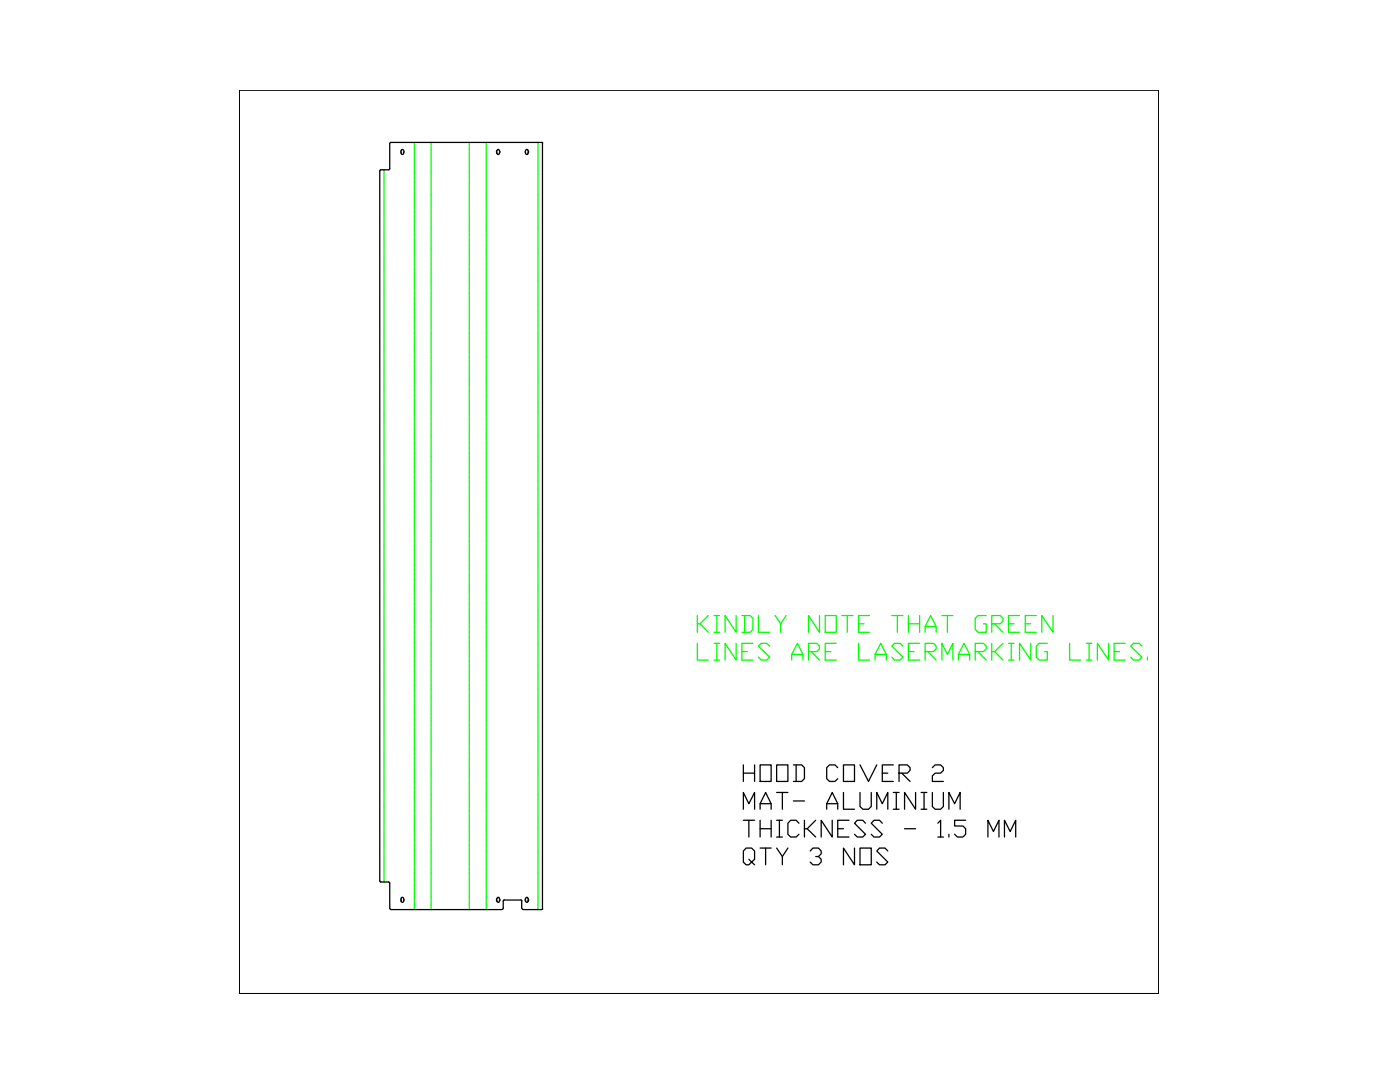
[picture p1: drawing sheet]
<svg xmlns="http://www.w3.org/2000/svg" width="279mm" height="216mm" viewBox="0 0 279 216" stroke-linecap="round" stroke-linejoin="round" font-family="sans-serif">
<!-- layer: 0 -->
<g fill="none" stroke="#0f0" stroke-width=".25">
<path d="M76.6 33.9v.4M76.6 34.4v.1M76.6 34.6v.6M76.6 35.4v.1M76.6 35.6v.6M76.6 36.3v.2M76.6 36.5v.7M76.6 37.3v.1M76.6 37.5v.6M76.6 38.2v.2M76.6 38.5v.6M76.6 39.2v.1"/>
<path d="M76.6 39.5v.6M82.7 28.4v.6M82.7 29.1v.1M82.7 29.3v.6M82.7 30v.2M82.7 30.3v.6M82.7 31v.1M82.7 31.3v.5M82.7 32v.1M82.7 32.2v.6M82.7 32.9v.2M82.7 33.2v.6"/>
<path d="M82.7 33.9v.2M82.7 34.1v.7M82.7 34.9v.1M82.7 35.1v.6M82.7 35.8v.2M82.7 36.1v.6M82.7 36.8v.1M82.7 37.1v.5M82.7 37.8v.1M82.7 38v.6M82.7 38.7v.2M82.7 39v.6"/>
<path d="M82.7 39.7v.1M82.7 39.9v.7M86 28.4v.6M86 29.1v.1M86 29.3v.6M86 30v.2M86 30.3v.6M86 31v.1M86 31.3v.5M86 32v.1M86 32.2v.6M86 32.9v.2"/>
<path d="M86 33.2v.6M86 33.9v.2M86 34.1v.7M86 34.9v.1M86 35.1v.6M86 35.8v.2M86 36.1v.6M86 36.8v.1M86 37.1v.5M86 37.8v.1M86 38v.6M86 38.7v.2"/>
<path d="M86 39v.6M86 39.7v.1M86 39.9v.7M93.7 28.4v.6M93.7 29.1v.1M93.7 29.3v.6M93.7 30v.2M93.7 30.3v.6M93.7 31v.1M93.7 31.3v.5M93.7 32v.1M93.7 32.2v.6"/>
<path d="M93.7 32.9v.2M93.7 33.2v.6M93.7 33.9v.2M93.7 34.1v.7M93.7 34.9v.1M93.7 35.1v.6M93.7 35.8v.2M93.7 36.1v.6M93.7 36.8v.1M93.7 37.1v.5M93.7 37.8v.1M93.7 38v.6"/>
<path d="M93.7 38.7v.2M93.7 39v.6M93.7 39.7v.1M93.7 39.9v.7M97 28.4v.6M97 29.1v.1M97 29.3v.6M97 30v.2M97 30.3v.6M97 31v.1M97 31.3v.5M97 32v.1"/>
<path d="M97 32.2v.6M97 32.9v.2M97 33.2v.6M97 33.9v.2M97 34.1v.7M97 34.9v.1M97 35.1v.6M97 35.8v.2M97 36.1v.6M97 36.8v.1M97 37.1v.5M97 37.8v.1"/>
<path d="M97 38v.6M97 38.7v.2M97 39v.6M97 39.7v.1M97 39.9v.7M107.4 28.4v.6M107.4 29.1v.1M107.4 29.3v.6M107.4 30v.2M107.4 30.3v.6M107.4 31v.1M107.4 31.3v.5"/>
<path d="M107.4 32v.1M107.4 32.2v.6M107.4 32.9v.2M107.4 33.2v.6M107.4 33.9v.2M107.4 34.1v.7M107.4 34.9v.1M107.4 35.1v.6M107.4 35.8v.2M107.4 36.1v.6M107.4 36.8v.1M107.4 37.1v.5"/>
<path d="M107.4 37.8v.1M107.4 38v.6M107.4 38.7v.2M107.4 39v.6M107.4 39.7v.1M107.4 39.9v.7M76.6 40.2v.1M76.6 40.4v.6M76.6 41.2v.1M76.6 41.4v.6M76.6 42.1v.1M76.6 42.3v.7"/>
<path d="M76.6 43.1v.1M76.6 43.3v.6M76.6 44v.2M76.6 44.3v.6M76.6 45v.1M76.6 45.3v.6M76.6 46v.1M76.6 46.2v.6M76.6 47v.1M76.6 47.2v.6M76.6 47.9v.1M76.6 48.1v.6"/>
<path d="M76.6 48.9v.1M76.6 49.1v.6M76.6 49.8v.2M76.6 50.1v.6M76.6 50.8v.1M76.6 51.1v.6M76.6 51.8v.1M76.6 52v.6M76.6 52.8h.1M76.6 53v.6M76.6 53.7v.1M76.6 53.9v.6"/>
<path d="M76.6 54.7v.1M76.6 54.9v.6M76.6 55.6v.2M76.6 55.9v.6M76.6 56.6v.1M76.6 56.9v.6M76.6 57.6v.1M76.6 57.8v.6M76.6 58.5v.1M76.6 58.8v.6M76.6 59.5v.1M76.6 59.7v.6"/>
<path d="M82.7 40.7v.1M82.7 40.9v.6M82.7 41.6v.2M82.7 41.9v.6M82.7 42.6v.1M82.7 42.9v.5M82.7 43.6v.1M82.7 43.8v.6M82.7 44.5v.1M82.7 44.8v.6M82.7 45.5v.1M82.7 45.7v.6"/>
<path d="M82.7 46.5v.1M82.7 46.7v.6M82.7 47.4v.2M82.7 47.7v.6M82.7 48.4v.1M82.7 48.7v.5M82.7 49.4v.1M82.7 49.6v.6M82.7 50.3v.1M82.7 50.6v.6M82.7 51.3v.1M82.7 51.5v.6"/>
<path d="M82.7 52.3v.1M82.7 52.5v.6M82.7 53.2v.2M82.7 53.5v.6M82.7 54.2v.1M82.7 54.4v.6M82.7 55.2v.1M82.7 55.4v.6M82.7 56.1v.1M82.7 56.4v.6M82.7 57.1v.1M82.7 57.3v.6"/>
<path d="M82.7 58.1v.1M82.7 58.3v.6M82.7 59v.2M82.7 59.3v.6M86 40.7v.1M86 40.9v.6M86 41.6v.2M86 41.9v.6M86 42.6v.1M86 42.9v.5M86 43.6v.1M86 43.8v.6"/>
<path d="M86 44.5v.1M86 44.8v.6M86 45.5v.1M86 45.7v.6M86 46.5v.1M86 46.7v.6M86 47.4v.2M86 47.7v.6M86 48.4v.1M86 48.7v.5M86 49.4v.1M86 49.6v.6"/>
<path d="M86 50.3v.1M86 50.6v.6M86 51.3v.1M86 51.5v.6M86 52.3v.1M86 52.5v.6M86 53.2v.2M86 53.5v.6M86 54.2v.1M86 54.4v.6M86 55.2v.1M86 55.4v.6"/>
<path d="M86 56.1v.1M86 56.4v.6M86 57.1v.1M86 57.3v.6M86 58.1v.1M86 58.3v.6M86 59v.2M86 59.3v.6M93.7 40.7v.1M93.7 40.9v.6M93.7 41.6v.2M93.7 41.9v.6"/>
<path d="M93.7 42.6v.1M93.7 42.9v.5M93.7 43.6v.1M93.7 43.8v.6M93.7 44.5v.1M93.7 44.8v.6M93.7 45.5v.1M93.7 45.7v.6M93.7 46.5v.1M93.7 46.7v.6M93.7 47.4v.2M93.7 47.7v.6"/>
<path d="M93.7 48.4v.1M93.7 48.7v.5M93.7 49.4v.1M93.7 49.6v.6M93.7 50.3v.1M93.7 50.6v.6M93.7 51.3v.1M93.7 51.5v.6M93.7 52.3v.1M93.7 52.5v.6M93.7 53.2v.2M93.7 53.5v.6"/>
<path d="M93.7 54.2v.1M93.7 54.4v.6M93.7 55.2v.1M93.7 55.4v.6M93.7 56.1v.1M93.7 56.4v.6M93.7 57.1v.1M93.7 57.3v.6M93.7 58.1v.1M93.7 58.3v.6M93.7 59v.2M93.7 59.3v.6"/>
<path d="M97 40.7v.1M97 40.9v.6M97 41.6v.2M97 41.9v.6M97 42.6v.1M97 42.9v.5M97 43.6v.1M97 43.8v.6M97 44.5v.1M97 44.8v.6M97 45.5v.1M97 45.7v.6"/>
<path d="M97 46.5v.1M97 46.7v.6M97 47.4v.2M97 47.7v.6M97 48.4v.1M97 48.7v.5M97 49.4v.1M97 49.6v.6M97 50.3v.1M97 50.6v.6M97 51.3v.1M97 51.5v.6"/>
<path d="M97 52.3v.1M97 52.5v.6M97 53.2v.2M97 53.5v.6M97 54.2v.1M97 54.4v.6M97 55.2v.1M97 55.4v.6M97 56.1v.1M97 56.4v.6M97 57.1v.1M97 57.3v.6"/>
<path d="M97 58.1v.1M97 58.3v.6M97 59v.2M97 59.3v.6M107.4 40.7v.1M107.4 40.9v.6M107.4 41.6v.2M107.4 41.9v.6M107.4 42.6v.1M107.4 42.9v.5M107.4 43.6v.1M107.4 43.8v.6"/>
<path d="M107.4 44.5v.1M107.4 44.8v.6M107.4 45.5v.1M107.4 45.7v.6M107.4 46.5v.1M107.4 46.7v.6M107.4 47.4v.2M107.4 47.7v.6M107.4 48.4v.1M107.4 48.7v.5M107.4 49.4v.1M107.4 49.6v.6"/>
<path d="M107.4 50.3v.1M107.4 50.6v.6M107.4 51.3v.1M107.4 51.5v.6M107.4 52.3v.1M107.4 52.5v.6M107.4 53.2v.2M107.4 53.5v.6M107.4 54.2v.1M107.4 54.4v.6M107.4 55.2v.1M107.4 55.4v.6"/>
<path d="M107.4 56.1v.1M107.4 56.4v.6M107.4 57.1v.1M107.4 57.3v.6M107.4 58.1v.1M107.4 58.3v.6M107.4 59v.2M107.4 59.3v.6M76.6 60.5v.1M76.6 60.7v.6M76.6 61.4v.2M76.6 61.7v.6"/>
<path d="M76.6 62.4v.1M76.6 62.6v.7M76.6 63.4v.1M76.6 63.6v.6M76.6 64.3v.1M76.6 64.6v.6M76.6 65.3v.1M76.6 65.5v.6M76.6 66.3v.1M76.6 66.5v.6M76.6 67.2v.2M76.6 67.5v.6"/>
<path d="M76.6 68.2v.1M76.6 68.4v.7M76.6 69.1v.2M76.6 69.4v.6M76.6 70.1v.1M76.6 70.4v.6M76.6 71.1v.1M76.6 71.3v.6M76.6 72.1v.1M76.6 72.3v.6M76.6 73v.1M76.6 73.3v.6"/>
<path d="M76.6 74v.1M76.6 74.2v.6M76.6 74.9v.2M76.6 75.2v.6M76.6 75.9v.1M76.6 76.2v.6M76.6 76.9v.1M76.6 77.1v.6M76.6 77.9v.1M76.6 78.1v.6M76.6 78.8v.1M76.6 79.1v.5"/>
<path d="M76.6 79.8v.1M82.7 60v.1M82.7 60.2v.6M82.7 60.9v.2M82.7 61.2v.6M82.7 61.9v.1M82.7 62.2v.6M82.7 62.9v.1M82.7 63.1v.6M82.7 63.9v.1M82.7 64.1v.6M82.7 64.8v.2"/>
<path d="M82.7 65v.7M82.7 65.8v.1M82.7 66v.6M82.7 66.7v.2M82.7 67v.6M82.7 67.7v.1M82.7 68v.6M82.7 68.7v.1M82.7 68.9v.6M82.7 69.7v.1M82.7 69.9v.6M82.7 70.6v.1"/>
<path d="M82.7 70.8v.7M82.7 71.6v.1M82.7 71.8v.6M82.7 72.5v.2M82.7 72.8v.6M82.7 73.5v.1M82.7 73.8v.6M82.7 74.5v.1M82.7 74.7v.6M82.7 75.5v.1M82.7 75.7v.6M82.7 76.4v.1"/>
<path d="M82.7 76.6v.6M82.7 77.4v.1M82.7 77.6v.6M82.7 78.3v.2M82.7 78.6v.6M82.7 79.3v.1M82.7 79.6v.6M86 60v.1M86 60.2v.6M86 60.9v.2M86 61.2v.6M86 61.9v.1"/>
<path d="M86 62.2v.6M86 62.9v.1M86 63.1v.6M86 63.9v.1M86 64.1v.6M86 64.8v.2M86 65v.7M86 65.8v.1M86 66v.6M86 66.7v.2M86 67v.6M86 67.7v.1"/>
<path d="M86 68v.6M86 68.7v.1M86 68.9v.6M86 69.7v.1M86 69.9v.6M86 70.6v.1M86 70.8v.7M86 71.6v.1M86 71.8v.6M86 72.5v.2M86 72.8v.6M86 73.5v.1"/>
<path d="M86 73.8v.6M86 74.5v.1M86 74.7v.6M86 75.5v.1M86 75.7v.6M86 76.4v.1M86 76.6v.6M86 77.4v.1M86 77.6v.6M86 78.3v.2M86 78.6v.6M86 79.3v.1"/>
<path d="M86 79.6v.6M93.7 60v.1M93.7 60.2v.6M93.7 60.9v.2M93.7 61.2v.6M93.7 61.9v.1M93.7 62.2v.6M93.7 62.9v.1M93.7 63.1v.6M93.7 63.9v.1M93.7 64.1v.6M93.7 64.8v.2"/>
<path d="M93.7 65v.7M93.7 65.8v.1M93.7 66v.6M93.7 66.7v.2M93.7 67v.6M93.7 67.7v.1M93.7 68v.6M93.7 68.7v.1M93.7 68.9v.6M93.7 69.7v.1M93.7 69.9v.6M93.7 70.6v.1"/>
<path d="M93.7 70.8v.7M93.7 71.6v.1M93.7 71.8v.6M93.7 72.5v.2M93.7 72.8v.6M93.7 73.5v.1M93.7 73.8v.6M93.7 74.5v.1M93.7 74.7v.6M93.7 75.5v.1M93.7 75.7v.6M93.7 76.4v.1"/>
<path d="M93.7 76.6v.6M93.7 77.4v.1M93.7 77.6v.6M93.7 78.3v.2M93.7 78.6v.6M93.7 79.3v.1M93.7 79.6v.6M97 60v.1M97 60.2v.6M97 60.9v.2M97 61.2v.6M97 61.9v.1"/>
<path d="M97 62.2v.6M97 62.9v.1M97 63.1v.6M97 63.9v.1M97 64.1v.6M97 64.8v.2M97 65v.7M97 65.8v.1M97 66v.6M97 66.7v.2M97 67v.6M97 67.7v.1"/>
<path d="M97 68v.6M97 68.7v.1M97 68.9v.6M97 69.7v.1M97 69.9v.6M97 70.6v.1M97 70.8v.7M97 71.6v.1M97 71.8v.6M97 72.5v.2M97 72.8v.6M97 73.5v.1"/>
<path d="M97 73.8v.6M97 74.5v.1M97 74.7v.6M97 75.5v.1M97 75.7v.6M97 76.4v.1M97 76.6v.6M97 77.4v.1M97 77.6v.6M97 78.3v.2M97 78.6v.6M97 79.3v.1"/>
<path d="M97 79.6v.6M107.4 60v.1M107.4 60.2v.6M107.4 60.9v.2M107.4 61.2v.6M107.4 61.9v.1M107.4 62.2v.6M107.4 62.9v.1M107.4 63.1v.6M107.4 63.9v.1M107.4 64.1v.6M107.4 64.8v.2"/>
<path d="M107.4 65v.7M107.4 65.8v.1M107.4 66v.6M107.4 66.7v.2M107.4 67v.6M107.4 67.7v.1M107.4 68v.6M107.4 68.7v.1M107.4 68.9v.6M107.4 69.7v.1M107.4 69.9v.6M107.4 70.6v.1"/>
<path d="M107.4 70.8v.7M107.4 71.6v.1M107.4 71.8v.6M107.4 72.5v.2M107.4 72.8v.6M107.4 73.5v.1M107.4 73.8v.6M107.4 74.5v.1M107.4 74.7v.6M107.4 75.5v.1M107.4 75.7v.6M107.4 76.4v.1"/>
<path d="M107.4 76.6v.6M107.4 77.4v.1M107.4 77.6v.6M107.4 78.3v.2M107.4 78.6v.6M107.4 79.3v.1M107.4 79.6v.6M76.6 80v.6M76.6 80.7v.2M76.6 81v.6M76.6 81.7v.1M76.6 82v.6"/>
<path d="M76.6 82.7v.1M76.6 82.9v.6M76.6 83.7h.1M76.6 83.9v.6M76.6 84.6v.1M76.6 84.9v.5M76.6 85.6v.1M76.6 85.8v.6M76.6 86.5v.2M76.6 86.8v.6M76.6 87.5v.1M76.6 87.8v.6"/>
<path d="M76.6 88.5v.1M76.6 88.7v.6M76.6 89.4v.1M76.6 89.7v.6M76.6 90.4v.1M76.6 90.6v.6M76.6 91.4v.1M76.6 91.6v.6M76.6 92.3v.2M76.6 92.6v.6M76.6 93.3v.1M76.6 93.5v.7"/>
<path d="M76.6 94.3v.1M76.6 94.5v.6M76.6 95.2v.1M76.6 95.5v.6M76.6 96.2v.1M76.6 96.4v.6M76.6 97.2v.1M76.6 97.4v.6M76.6 98.1v.2M76.6 98.4v.6M76.6 99.1v.1M76.6 99.3v.7"/>
<path d="M82.7 80.3v.1M82.7 80.5v.6M82.7 81.3h.1M82.7 81.5v.6M82.7 82.2v.1M82.7 82.4v.6M82.7 83.2v.1M82.7 83.4v.6M82.7 84.1v.2M82.7 84.4v.6M82.7 85.1v.1M82.7 85.4v.6"/>
<path d="M82.7 86.1v.1M82.7 86.3v.6M82.7 87v.1M82.7 87.3v.6M82.7 88v.1M82.7 88.2v.6M82.7 89v.1M82.7 89.2v.6M82.7 89.9v.2M82.7 90.2v.6M82.7 90.9v.1M82.7 91.1v.7"/>
<path d="M82.7 91.9v.1M82.7 92.1v.6M82.7 92.8v.1M82.7 93.1v.6M82.7 93.8v.1M82.7 94v.6M82.7 94.8v.1M82.7 95v.6M82.7 95.7v.2M82.7 95.9v.7M82.7 96.7v.1M82.7 96.9v.7"/>
<path d="M82.7 97.6v.2M82.7 97.9v.6M82.7 98.6v.1M82.7 98.9v.6M82.7 99.6v.1M82.7 99.8v.6M86 80.3v.1M86 80.5v.6M86 81.3h.1M86 81.5v.6M86 82.2v.1M86 82.4v.6"/>
<path d="M86 83.2v.1M86 83.4v.6M86 84.1v.2M86 84.4v.6M86 85.1v.1M86 85.4v.6M86 86.1v.1M86 86.3v.6M86 87v.1M86 87.3v.6M86 88v.1M86 88.2v.6"/>
<path d="M86 89v.1M86 89.2v.6M86 89.9v.2M86 90.2v.6M86 90.9v.1M86 91.1v.7M86 91.9v.1M86 92.1v.6M86 92.8v.1M86 93.1v.6M86 93.8v.1M86 94v.6"/>
<path d="M86 94.8v.1M86 95v.6M86 95.7v.2M86 95.9v.7M86 96.7v.1M86 96.9v.7M86 97.6v.2M86 97.9v.6M86 98.6v.1M86 98.9v.6M86 99.6v.1M86 99.8v.6"/>
<path d="M93.7 80.3v.1M93.7 80.5v.6M93.7 81.3h.1M93.7 81.5v.6M93.7 82.2v.1M93.7 82.4v.6M93.7 83.2v.1M93.7 83.4v.6M93.7 84.1v.2M93.7 84.4v.6M93.7 85.1v.1M93.7 85.4v.6"/>
<path d="M93.7 86.1v.1M93.7 86.3v.6M93.7 87v.1M93.7 87.3v.6M93.7 88v.1M93.7 88.2v.6M93.7 89v.1M93.7 89.2v.6M93.7 89.9v.2M93.7 90.2v.6M93.7 90.9v.1M93.7 91.1v.7"/>
<path d="M93.7 91.9v.1M93.7 92.1v.6M93.7 92.8v.1M93.7 93.1v.6M93.7 93.8v.1M93.7 94v.6M93.7 94.8v.1M93.7 95v.6M93.7 95.7v.2M93.7 95.9v.7M93.7 96.7v.1M93.7 96.9v.7"/>
<path d="M93.7 97.6v.2M93.7 97.9v.6M93.7 98.6v.1M93.7 98.9v.6M93.7 99.6v.1M93.7 99.8v.6M97 80.3v.1M97 80.5v.6M97 81.3h.1M97 81.5v.6M97 82.2v.1M97 82.4v.6"/>
<path d="M97 83.2v.1M97 83.4v.6M97 84.1v.2M97 84.4v.6M97 85.1v.1M97 85.4v.6M97 86.1v.1M97 86.3v.6M97 87v.1M97 87.3v.6M97 88v.1M97 88.2v.6"/>
<path d="M97 89v.1M97 89.2v.6M97 89.9v.2M97 90.2v.6M97 90.9v.1M97 91.1v.7M97 91.9v.1M97 92.1v.6M97 92.8v.1M97 93.1v.6M97 93.8v.1M97 94v.6"/>
<path d="M97 94.8v.1M97 95v.6M97 95.7v.2M97 95.9v.7M97 96.7v.1M97 96.9v.7M97 97.6v.2M97 97.9v.6M97 98.6v.1M97 98.9v.6M97 99.6v.1M97 99.8v.6"/>
<path d="M107.4 80.3v.1M107.4 80.5v.6M107.4 81.3h.1M107.4 81.5v.6M107.4 82.2v.1M107.4 82.4v.6M107.4 83.2v.1M107.4 83.4v.6M107.4 84.1v.2M107.4 84.4v.6M107.4 85.1v.1M107.4 85.4v.6"/>
<path d="M107.4 86.1v.1M107.4 86.3v.6M107.4 87v.1M107.4 87.3v.6M107.4 88v.1M107.4 88.2v.6M107.4 89v.1M107.4 89.2v.6M107.4 89.9v.2M107.4 90.2v.6M107.4 90.9v.1M107.4 91.1v.7"/>
<path d="M107.4 91.9v.1M107.4 92.1v.6M107.4 92.8v.1M107.4 93.1v.6M107.4 93.8v.1M107.4 94v.6M107.4 94.8v.1M107.4 95v.6M107.4 95.7v.2M107.4 95.9v.7M107.4 96.7v.1M107.4 96.9v.7"/>
<path d="M107.4 97.6v.2M107.4 97.9v.6M107.4 98.6v.1M107.4 98.9v.6M107.4 99.6v.1M107.4 99.8v.6M76.6 100v.2M76.6 100.3v.6M76.6 101v.1M76.6 101.3v.6M76.6 102v.1M76.6 102.2v.6"/>
<path d="M76.6 103v.1M76.6 103.2v.6M76.6 103.9v.2M76.6 104.2v.6M76.6 104.9v.1M76.6 105.1v.6M76.6 105.8v.2M76.6 106.1v.6M76.6 106.8v.1M76.6 107.1v.6M76.6 107.8v.1M76.6 108v.6"/>
<path d="M76.6 108.8v.1M76.6 109v.6M76.6 109.7v.1M76.6 110v.6M76.6 110.7v.1M76.6 110.9v.6M76.6 111.6v.2M76.6 111.9v.6M76.6 112.6v.1M76.6 112.9v.6M76.6 113.6v.1M76.6 113.8v.6"/>
<path d="M76.6 114.6v.1M76.6 114.8v.6M76.6 115.5v.1M76.6 115.8v.5M76.6 116.5v.1M76.6 116.7v.6M76.6 117.4v.2M76.6 117.7v.6M76.6 118.4v.1M76.6 118.7v.6M76.6 119.4v.1M76.6 119.6v.6"/>
<path d="M82.7 100.6v.1M82.7 100.8v.6M82.7 101.5v.2M82.7 101.7v.7M82.7 102.5v.1M82.7 102.7v.6M82.7 103.4v.2M82.7 103.7v.6M82.7 104.4v.1M82.7 104.7v.6M82.7 105.4v.1M82.7 105.6v.6"/>
<path d="M82.7 106.4v.1M82.7 106.6v.6M82.7 107.3v.1M82.7 107.5v.7M82.7 108.3v.1M82.7 108.5v.6M82.7 109.2v.2M82.7 109.5v.6M82.7 110.2v.1M82.7 110.5v.6M82.7 111.2v.1M82.7 111.4v.6"/>
<path d="M82.7 112.2h.1M82.7 112.4v.6M82.7 113.1v.1M82.7 113.3v.6M82.7 114.1v.1M82.7 114.3v.6M82.7 115v.2M82.7 115.3v.6M82.7 116v.1M82.7 116.3v.6M82.7 117v.1M82.7 117.2v.6"/>
<path d="M82.7 117.9v.1M82.7 118.2v.6M82.7 118.9v.1M82.7 119.1v.6M82.7 119.9v.1M86 100.6v.1M86 100.8v.6M86 101.5v.2M86 101.7v.7M86 102.5v.1M86 102.7v.6M86 103.4v.2"/>
<path d="M86 103.7v.6M86 104.4v.1M86 104.7v.6M86 105.4v.1M86 105.6v.6M86 106.4v.1M86 106.6v.6M86 107.3v.1M86 107.5v.7M86 108.3v.1M86 108.5v.6M86 109.2v.2"/>
<path d="M86 109.5v.6M86 110.2v.1M86 110.5v.6M86 111.2v.1M86 111.4v.6M86 112.2h.1M86 112.4v.6M86 113.1v.1M86 113.3v.6M86 114.1v.1M86 114.3v.6M86 115v.2"/>
<path d="M86 115.3v.6M86 116v.1M86 116.3v.6M86 117v.1M86 117.2v.6M86 117.9v.1M86 118.2v.6M86 118.9v.1M86 119.1v.6M86 119.9v.1M93.7 100.6v.1M93.7 100.8v.6"/>
<path d="M93.7 101.5v.2M93.7 101.7v.7M93.7 102.5v.1M93.7 102.7v.6M93.7 103.4v.2M93.7 103.7v.6M93.7 104.4v.1M93.7 104.7v.6M93.7 105.4v.1M93.7 105.6v.6M93.7 106.4v.1M93.7 106.6v.6"/>
<path d="M93.7 107.3v.1M93.7 107.5v.7M93.7 108.3v.1M93.7 108.5v.6M93.7 109.2v.2M93.7 109.5v.6M93.7 110.2v.1M93.7 110.5v.6M93.7 111.2v.1M93.7 111.4v.6M93.7 112.2h.1M93.7 112.4v.6"/>
<path d="M93.7 113.1v.1M93.7 113.3v.6M93.7 114.1v.1M93.7 114.3v.6M93.7 115v.2M93.7 115.3v.6M93.7 116v.1M93.7 116.3v.6M93.7 117v.1M93.7 117.2v.6M93.7 117.9v.1M93.7 118.2v.6"/>
<path d="M93.7 118.9v.1M93.7 119.1v.6M93.7 119.9v.1M97 100.6v.1M97 100.8v.6M97 101.5v.2M97 101.7v.7M97 102.5v.1M97 102.7v.6M97 103.4v.2M97 103.7v.6M97 104.4v.1"/>
<path d="M97 104.7v.6M97 105.4v.1M97 105.6v.6M97 106.4v.1M97 106.6v.6M97 107.3v.1M97 107.5v.7M97 108.3v.1M97 108.5v.6M97 109.2v.2M97 109.5v.6M97 110.2v.1"/>
<path d="M97 110.5v.6M97 111.2v.1M97 111.4v.6M97 112.2h.1M97 112.4v.6M97 113.1v.1M97 113.3v.6M97 114.1v.1M97 114.3v.6M97 115v.2M97 115.3v.6M97 116v.1"/>
<path d="M97 116.3v.6M97 117v.1M97 117.2v.6M97 117.9v.1M97 118.2v.6M97 118.9v.1M97 119.1v.6M97 119.9v.1M107.4 100.6v.1M107.4 100.8v.6M107.4 101.5v.2M107.4 101.7v.7"/>
<path d="M107.4 102.5v.1M107.4 102.7v.6M107.4 103.4v.2M107.4 103.7v.6M107.4 104.4v.1M107.4 104.7v.6M107.4 105.4v.1M107.4 105.6v.6M107.4 106.4v.1M107.4 106.6v.6M107.4 107.3v.1M107.4 107.5v.7"/>
<path d="M107.4 108.3v.1M107.4 108.5v.6M107.4 109.2v.2M107.4 109.5v.6M107.4 110.2v.1M107.4 110.5v.6M107.4 111.2v.1M107.4 111.4v.6M107.4 112.2h.1M107.4 112.4v.6M107.4 113.1v.1M107.4 113.3v.6"/>
<path d="M107.4 114.1v.1M107.4 114.3v.6M107.4 115v.2M107.4 115.3v.6M107.4 116v.1M107.4 116.3v.6M107.4 117v.1M107.4 117.2v.6M107.4 117.9v.1M107.4 118.2v.6M107.4 118.9v.1M107.4 119.1v.6"/>
<path d="M107.4 119.9v.1M76.6 120.4v.1M76.6 120.6v.6M76.6 121.3v.1M76.6 121.6v.5M76.6 122.3v.1M76.6 122.5v.6M76.6 123.2v.2M76.6 123.5v.6M76.6 124.2v.1M76.6 124.4v.7M76.6 125.2v.1"/>
<path d="M76.6 125.4v.6M76.6 126.1v.2M76.6 126.4v.6M76.6 127.1v.1M76.6 127.4v.5M76.6 128.1v.1M76.6 128.3v.6M76.6 129v.2M76.6 129.3v.6M76.6 130v.1M76.6 130.2v.7M76.6 131v.1"/>
<path d="M76.6 131.2v.6M76.6 131.9v.2M76.6 132.2v.6M76.6 132.9v.1M76.6 133.2v.5M76.6 133.9v.1M76.6 134.1v.6M76.6 134.8v.2M76.6 135.1v.6M76.6 135.8v.1M76.6 136v.7M76.6 136.8v.1"/>
<path d="M76.6 137v.6M76.6 137.7v.2M76.6 138v.6M76.6 138.7v.1M76.6 139v.5M76.6 139.7v.1M76.6 139.9v.6M82.7 120.1v.6M82.7 120.8v.2M82.7 121.1v.6M82.7 121.8v.1M82.7 122v.7"/>
<path d="M82.7 122.8v.1M82.7 123v.6M82.7 123.7v.1M82.7 124v.6M82.7 124.7v.1M82.7 124.9v.6M82.7 125.7v.1M82.7 125.9v.6M82.7 126.6v.2M82.7 126.9v.6M82.7 127.6v.1M82.7 127.8v.7"/>
<path d="M82.7 128.5v.2M82.7 128.8v.6M82.7 129.5v.1M82.7 129.8v.6M82.7 130.5v.1M82.7 130.7v.6M82.7 131.5v.1M82.7 131.7v.6M82.7 132.4v.2M82.7 132.6v.7M82.7 133.4v.1M82.7 133.6v.6"/>
<path d="M82.7 134.3v.2M82.7 134.6v.6M82.7 135.3v.1M82.7 135.6v.6M82.7 136.3v.1M82.7 136.5v.6M82.7 137.3v.1M82.7 137.5v.6M82.7 138.2v.1M82.7 138.4v.7M82.7 139.2v.1M82.7 139.4v.6"/>
<path d="M86 120.1v.6M86 120.8v.2M86 121.1v.6M86 121.8v.1M86 122v.7M86 122.8v.1M86 123v.6M86 123.7v.1M86 124v.6M86 124.7v.1M86 124.9v.6M86 125.7v.1"/>
<path d="M86 125.9v.6M86 126.6v.2M86 126.9v.6M86 127.6v.1M86 127.8v.7M86 128.5v.2M86 128.8v.6M86 129.5v.1M86 129.8v.6M86 130.5v.1M86 130.7v.6M86 131.5v.1"/>
<path d="M86 131.7v.6M86 132.4v.2M86 132.6v.7M86 133.4v.1M86 133.6v.6M86 134.3v.2M86 134.6v.6M86 135.3v.1M86 135.6v.6M86 136.3v.1M86 136.5v.6M86 137.3v.1"/>
<path d="M86 137.5v.6M86 138.2v.1M86 138.4v.7M86 139.2v.1M86 139.4v.6M93.7 120.1v.6M93.7 120.8v.2M93.7 121.1v.6M93.7 121.8v.1M93.7 122v.7M93.7 122.8v.1M93.7 123v.6"/>
<path d="M93.7 123.7v.1M93.7 124v.6M93.7 124.7v.1M93.7 124.9v.6M93.7 125.7v.1M93.7 125.9v.6M93.7 126.6v.2M93.7 126.9v.6M93.7 127.6v.1M93.7 127.8v.7M93.7 128.5v.2M93.7 128.8v.6"/>
<path d="M93.7 129.5v.1M93.7 129.8v.6M93.7 130.5v.1M93.7 130.7v.6M93.7 131.5v.1M93.7 131.7v.6M93.7 132.4v.2M93.7 132.6v.7M93.7 133.4v.1M93.7 133.6v.6M93.7 134.3v.2M93.7 134.6v.6"/>
<path d="M93.7 135.3v.1M93.7 135.6v.6M93.7 136.3v.1M93.7 136.5v.6M93.7 137.3v.1M93.7 137.5v.6M93.7 138.2v.1M93.7 138.4v.7M93.7 139.2v.1M93.7 139.4v.6M97 120.1v.6M97 120.8v.2"/>
<path d="M97 121.1v.6M97 121.8v.1M97 122v.7M97 122.8v.1M97 123v.6M97 123.7v.1M97 124v.6M97 124.7v.1M97 124.9v.6M97 125.7v.1M97 125.9v.6M97 126.6v.2"/>
<path d="M97 126.9v.6M97 127.6v.1M97 127.8v.7M97 128.5v.2M97 128.8v.6M97 129.5v.1M97 129.8v.6M97 130.5v.1M97 130.7v.6M97 131.5v.1M97 131.7v.6M97 132.4v.2"/>
<path d="M97 132.6v.7M97 133.4v.1M97 133.6v.6M97 134.3v.2M97 134.6v.6M97 135.3v.1M97 135.6v.6M97 136.3v.1M97 136.5v.6M97 137.3v.1M97 137.5v.6M97 138.2v.1"/>
<path d="M97 138.4v.7M97 139.2v.1M97 139.4v.6M107.4 120.1v.6M107.4 120.8v.2M107.4 121.1v.6M107.4 121.8v.1M107.4 122v.7M107.4 122.8v.1M107.4 123v.6M107.4 123.7v.1M107.4 124v.6"/>
<path d="M107.4 124.7v.1M107.4 124.9v.6M107.4 125.7v.1M107.4 125.9v.6M107.4 126.6v.2M107.4 126.9v.6M107.4 127.6v.1M107.4 127.8v.7M107.4 128.5v.2M107.4 128.8v.6M107.4 129.5v.1M107.4 129.8v.6"/>
<path d="M107.4 130.5v.1M107.4 130.7v.6M107.4 131.5v.1M107.4 131.7v.6M107.4 132.4v.2M107.4 132.6v.7M107.4 133.4v.1M107.4 133.6v.6M107.4 134.3v.2M107.4 134.6v.6M107.4 135.3v.1M107.4 135.6v.6"/>
<path d="M107.4 136.3v.1M107.4 136.5v.6M107.4 137.3v.1M107.4 137.5v.6M107.4 138.2v.1M107.4 138.4v.7M107.4 139.2v.1M107.4 139.4v.6M139.2 128.4v3.3h2.2M139.2 122.8v3.4M139.7 124.5l1.7 1.7M141.4 122.8l-1.7 1.7h-.5"/>
<path d="M142.5 122.8h1.1M142.5 126.2h1.1M142.5 128.4h1.1M142.5 131.7h1.1M143.1 122.8v3.4M143.1 128.4v3.3M146.9 122.8v3.4l-2.2-3.4v3.4M146.9 128.4v3.3l-2.2-3.3v3.3M148.1 122.8h1.6l.6 .6v2.2l-.6 .6h-1.6M148.1 130h1.1M148.6 122.8v3.4M150.3 128.4h-2.2v3.3h2.2"/>
<path d="M151.4 122.8v3.4h2.2M153.6 128.9l-.6-.5h-1.1l-.5 .5 2.2 2.2-.6 .6h-1.1l-.5-.6M154.7 122.8l1.1 1.7v1.7M156.9 122.8l-1.1 1.7M158 131.7v-1.1l1.1-2.2 1.1 2.2v1.1M158 130.6h2.2M161.3 130h1.7l.5-.5v-.6l-.5-.5h-1.7v3.3M161.9 130l1.6 1.7M163.5 122.8v3.4l-2.2-3.4v3.4M164.7 122.8h2.2v3.4h-2.2zM164.7 130h1.1M166.9 128.4h-2.2v3.3h2.2"/>
<path d="M168 122.8h2.2M169.1 122.8v3.4M171.3 128.4v3.3h2.2M171.3 124.5h1.1M173.5 122.8h-2.2v3.4h2.2M174.6 131.7v-1.1l1.2-2.2 1.1 2.2v1.1M174.6 130.6h2.3M178 122.8h2.2M179.1 122.8v3.4M180.2 128.9l-.6-.5h-1.1l-.5 .5 2.2 2.2-.6 .6h-1.1l-.5-.6M181.3 124.5h2.2M181.3 122.8v3.4"/>
<path d="M181.3 130h1.1M183.5 128.4h-2.2v3.3h2.2M183.5 122.8v3.4M184.6 126.2v-1.2l1.1-2.2 1.1 2.2v1.2M184.6 130h1.7l.5-.5v-.6l-.5-.5h-1.7v3.3M184.6 125h2.2M185.2 130l1.6 1.7M188 131.7v-3.3l1.1 2.2 1.1-2.2v3.3M188 122.8h2.2M189.1 122.8v3.4M191.3 131.7v-1.1l1.1-2.2 1.1 2.2v1.1M191.3 130.6h2.2"/>
<path d="M194.6 130h1.7l.5-.5v-.6l-.5-.5h-1.7v3.3M195.2 130l1.6 1.7M196.8 122.8h-1.6l-.6 .6v2.2l.6 .6h1.6v-1.7h-.5M197.9 124.5h1.7l.6-.6v-.5l-.6-.6h-1.7v3.4M197.9 128.4v3.3M198.5 124.5l1.7 1.7M198.5 130l1.7 1.7M200.2 128.4l-1.7 1.6h-.6M201.3 124.5h1.1M201.3 128.4h1.1M201.3 131.7h1.1M201.8 128.4v3.3"/>
<path d="M203.5 122.8h-2.2v3.4h2.2M204.6 124.5h1.1M205.7 128.4v3.3l-2.2-3.3v3.3M206.8 122.8h-2.2v3.4h2.2M209 128.4h-1.6l-.6 .5v2.2l.6 .6h1.6v-1.7h-.5M210.2 122.8v3.4l-2.3-3.4v3.4M213.5 128.4v3.3h2.2M216.8 128.4h1.1M216.8 131.7h1.1M217.4 128.4v3.3M221.2 128.4v3.3l-2.2-3.3v3.3M222.3 130h1.1"/>
<path d="M224.6 128.4h-2.3v3.3h2.3M227.9 128.9l-.6-.5h-1.1l-.5 .5 2.2 2.2-.6 .6h-1.1l-.5-.6M229 131.1v.6M76.6 140.6v.1M76.6 140.9v.6M76.6 141.6v.1M76.6 141.8v.6M76.6 142.6v.1M76.6 142.8v.6M76.6 143.5v.2M76.6 143.8v.6M76.6 144.5v.1"/>
<path d="M76.6 144.8v.5M76.6 145.5v.1M76.6 145.7v.6M76.6 146.4v.1M76.6 146.7v.5M76.6 147.4v.1M76.6 147.6v.6M76.6 148.4v.1M76.6 148.6v.6M76.6 149.3v.2M76.6 149.6v.6M76.6 150.3v.1"/>
<path d="M76.6 150.5v.6M76.6 151.3v.1M76.6 151.5v.6M76.6 152.2v.1M76.6 152.5v.5M76.6 153.2v.1M76.6 153.4v.6M76.6 154.1v.2M76.6 154.4v.6M76.6 155.1v.2M76.6 155.4v.6M76.6 156.1v.1"/>
<path d="M76.6 156.3v.6M76.6 157v.2M76.6 157.3v.6M76.6 158v.1M76.6 158.3v.5M76.6 159v.1M76.6 159.2v.6M76.6 159.9v.2M82.7 140.1v.2M82.7 140.4v.6M82.7 141.1v.1M82.7 141.4v.6"/>
<path d="M82.7 142.1v.1M82.7 142.3v.6M82.7 143.1v.1M82.7 143.3v.6M82.7 144v.1M82.7 144.2v.6M82.7 145v.1M82.7 145.2v.6M82.7 145.9v.2M82.7 146.2v.6M82.7 146.9v.1M82.7 147.2v.6"/>
<path d="M82.7 147.9v.1M82.7 148.1v.6M82.7 148.9h.1M82.7 149.1v.6M82.7 149.8v.1M82.7 150v.6M82.7 150.8v.1M82.7 151v.6M82.7 151.7v.2M82.7 152v.6M82.7 152.7v.1M82.7 153v.6"/>
<path d="M82.7 153.7v.1M82.7 153.9v.6M82.7 154.6v.1M82.7 154.9v.6M82.7 155.6v.1M82.7 155.8v.6M82.7 156.6v.1M82.7 156.8v.6M82.7 157.5v.2M82.7 157.8v.6M82.7 158.5v.1M82.7 158.7v.7"/>
<path d="M82.7 159.5v.1M82.7 159.7v.6M86 140.1v.2M86 140.4v.6M86 141.1v.1M86 141.4v.6M86 142.1v.1M86 142.3v.6M86 143.1v.1M86 143.3v.6M86 144v.1M86 144.2v.6"/>
<path d="M86 145v.1M86 145.2v.6M86 145.9v.2M86 146.2v.6M86 146.9v.1M86 147.2v.6M86 147.9v.1M86 148.1v.6M86 148.9h.1M86 149.1v.6M86 149.8v.1M86 150v.6"/>
<path d="M86 150.8v.1M86 151v.6M86 151.7v.2M86 152v.6M86 152.7v.1M86 153v.6M86 153.7v.1M86 153.9v.6M86 154.6v.1M86 154.9v.6M86 155.6v.1M86 155.8v.6"/>
<path d="M86 156.6v.1M86 156.8v.6M86 157.5v.2M86 157.8v.6M86 158.5v.1M86 158.7v.7M86 159.5v.1M86 159.7v.6M93.7 140.1v.2M93.7 140.4v.6M93.7 141.1v.1M93.7 141.4v.6"/>
<path d="M93.7 142.1v.1M93.7 142.3v.6M93.7 143.1v.1M93.7 143.3v.6M93.7 144v.1M93.7 144.2v.6M93.7 145v.1M93.7 145.2v.6M93.7 145.9v.2M93.7 146.2v.6M93.7 146.9v.1M93.7 147.2v.6"/>
<path d="M93.7 147.9v.1M93.7 148.1v.6M93.7 148.9h.1M93.7 149.1v.6M93.7 149.8v.1M93.7 150v.6M93.7 150.8v.1M93.7 151v.6M93.7 151.7v.2M93.7 152v.6M93.7 152.7v.1M93.7 153v.6"/>
<path d="M93.7 153.7v.1M93.7 153.9v.6M93.7 154.6v.1M93.7 154.9v.6M93.7 155.6v.1M93.7 155.8v.6M93.7 156.6v.1M93.7 156.8v.6M93.7 157.5v.2M93.7 157.8v.6M93.7 158.5v.1M93.7 158.7v.7"/>
<path d="M93.7 159.5v.1M93.7 159.7v.6M97 140.1v.2M97 140.4v.6M97 141.1v.1M97 141.4v.6M97 142.1v.1M97 142.3v.6M97 143.1v.1M97 143.3v.6M97 144v.1M97 144.2v.6"/>
<path d="M97 145v.1M97 145.2v.6M97 145.9v.2M97 146.2v.6M97 146.9v.1M97 147.2v.6M97 147.9v.1M97 148.1v.6M97 148.9h.1M97 149.1v.6M97 149.8v.1M97 150v.6"/>
<path d="M97 150.8v.1M97 151v.6M97 151.7v.2M97 152v.6M97 152.7v.1M97 153v.6M97 153.7v.1M97 153.9v.6M97 154.6v.1M97 154.9v.6M97 155.6v.1M97 155.8v.6"/>
<path d="M97 156.6v.1M97 156.8v.6M97 157.5v.2M97 157.8v.6M97 158.5v.1M97 158.7v.7M97 159.5v.1M97 159.7v.6M107.4 140.1v.2M107.4 140.4v.6M107.4 141.1v.1M107.4 141.4v.6"/>
<path d="M107.4 142.1v.1M107.4 142.3v.6M107.4 143.1v.1M107.4 143.3v.6M107.4 144v.1M107.4 144.2v.6M107.4 145v.1M107.4 145.2v.6M107.4 145.9v.2M107.4 146.2v.6M107.4 146.9v.1M107.4 147.2v.6"/>
<path d="M107.4 147.9v.1M107.4 148.1v.6M107.4 148.9h.1M107.4 149.1v.6M107.4 149.8v.1M107.4 150v.6M107.4 150.8v.1M107.4 151v.6M107.4 151.7v.2M107.4 152v.6M107.4 152.7v.1M107.4 153v.6"/>
<path d="M107.4 153.7v.1M107.4 153.9v.6M107.4 154.6v.1M107.4 154.9v.6M107.4 155.6v.1M107.4 155.8v.6M107.4 156.6v.1M107.4 156.8v.6M107.4 157.5v.2M107.4 157.8v.6M107.4 158.5v.1M107.4 158.7v.7"/>
<path d="M107.4 159.5v.1M107.4 159.7v.6M76.6 160.2v.6M76.6 160.9v.2M76.6 161.1v.7M76.6 161.9v.1M76.6 162.1v.6M76.6 162.8v.2M76.6 163.1v.6M76.6 163.8v.1M76.6 164.1v.5M76.6 164.8v.1"/>
<path d="M76.6 165v.6M76.6 165.7v.2M76.6 166v.6M76.6 166.7v.1M76.6 166.9v.7M76.6 167.7v.1M76.6 167.9v.6M76.6 168.6v.2M76.6 168.9v.6M76.6 169.6v.1M76.6 169.9v.5M76.6 170.6v.1"/>
<path d="M76.6 170.8v.6M76.6 171.5v.2M76.6 171.8v.6M76.6 172.5v.1M76.6 172.7v.6M76.6 173.5v.1M76.6 173.7v.6M76.6 174.4v.2M76.6 174.7v.6M76.6 175.4v.1M76.6 175.7v.3M82.7 160.4v.1"/>
<path d="M82.7 160.7v.6M82.7 161.4v.1M82.7 161.6v.6M82.7 162.4v.1M82.7 162.6v.6M82.7 163.3v.2M82.7 163.5v.7M82.7 164.3v.1M82.7 164.5v.7M82.7 165.2v.2M82.7 165.5v.6M82.7 166.2v.1"/>
<path d="M82.7 166.5v.6M82.7 167.2v.1M82.7 167.4v.6M82.7 168.2v.1M82.7 168.4v.6M82.7 169.1v.1M82.7 169.3v.7M82.7 170.1v.1M82.7 170.3v.6M82.7 171v.2M82.7 171.3v.6M82.7 172v.1"/>
<path d="M82.7 172.3v.6M82.7 173v.1M82.7 173.2v.6M82.7 174v.1M82.7 174.2v.6M82.7 174.9v.1M82.7 175.1v.6M82.7 175.9v.1M82.7 176.1v.6M82.7 176.8v.2M82.7 177.1v.6M82.7 177.8v.1"/>
<path d="M82.7 178.1v.6M82.7 178.8v.1M82.7 179v.6M82.7 179.8h.1M82.7 180v.6M86 160.4v.1M86 160.7v.6M86 161.4v.1M86 161.6v.6M86 162.4v.1M86 162.6v.6M86 163.3v.2"/>
<path d="M86 163.5v.7M86 164.3v.1M86 164.5v.7M86 165.2v.2M86 165.5v.6M86 166.2v.1M86 166.5v.6M86 167.2v.1M86 167.4v.6M86 168.2v.1M86 168.4v.6M86 169.1v.1"/>
<path d="M86 169.3v.7M86 170.1v.1M86 170.3v.6M86 171v.2M86 171.3v.6M86 172v.1M86 172.3v.6M86 173v.1M86 173.2v.6M86 174v.1M86 174.2v.6M86 174.9v.1"/>
<path d="M86 175.1v.6M86 175.9v.1M86 176.1v.6M86 176.8v.2M86 177.1v.6M86 177.8v.1M86 178.1v.6M86 178.8v.1M86 179v.6M86 179.8h.1M86 180v.6M93.7 160.4v.1"/>
<path d="M93.7 160.7v.6M93.7 161.4v.1M93.7 161.6v.6M93.7 162.4v.1M93.7 162.6v.6M93.7 163.3v.2M93.7 163.5v.7M93.7 164.3v.1M93.7 164.5v.7M93.7 165.2v.2M93.7 165.5v.6M93.7 166.2v.1"/>
<path d="M93.7 166.5v.6M93.7 167.2v.1M93.7 167.4v.6M93.7 168.2v.1M93.7 168.4v.6M93.7 169.1v.1M93.7 169.3v.7M93.7 170.1v.1M93.7 170.3v.6M93.7 171v.2M93.7 171.3v.6M93.7 172v.1"/>
<path d="M93.7 172.3v.6M93.7 173v.1M93.7 173.2v.6M93.7 174v.1M93.7 174.2v.6M93.7 174.9v.1M93.7 175.1v.6M93.7 175.9v.1M93.7 176.1v.6M93.7 176.8v.2M93.7 177.1v.6M93.7 177.8v.1"/>
<path d="M93.7 178.1v.6M93.7 178.8v.1M93.7 179v.6M93.7 179.8h.1M93.7 180v.6M97 160.4v.1M97 160.7v.6M97 161.4v.1M97 161.6v.6M97 162.4v.1M97 162.6v.6M97 163.3v.2"/>
<path d="M97 163.5v.7M97 164.3v.1M97 164.5v.7M97 165.2v.2M97 165.5v.6M97 166.2v.1M97 166.5v.6M97 167.2v.1M97 167.4v.6M97 168.2v.1M97 168.4v.6M97 169.1v.1"/>
<path d="M97 169.3v.7M97 170.1v.1M97 170.3v.6M97 171v.2M97 171.3v.6M97 172v.1M97 172.3v.6M97 173v.1M97 173.2v.6M97 174v.1M97 174.2v.6M97 174.9v.1"/>
<path d="M97 175.1v.6M97 175.9v.1M97 176.1v.6M97 176.8v.2M97 177.1v.6M97 177.8v.1M97 178.1v.6M97 178.8v.1M97 179v.6M97 179.8h.1M97 180v.6M107.4 160.4v.1"/>
<path d="M107.4 160.7v.6M107.4 161.4v.1M107.4 161.6v.6M107.4 162.4v.1M107.4 162.6v.6M107.4 163.3v.2M107.4 163.5v.7M107.4 164.3v.1M107.4 164.5v.7M107.4 165.2v.2M107.4 165.5v.6M107.4 166.2v.1"/>
<path d="M107.4 166.5v.6M107.4 167.2v.1M107.4 167.4v.6M107.4 168.2v.1M107.4 168.4v.6M107.4 169.1v.1M107.4 169.3v.7M107.4 170.1v.1M107.4 170.3v.6M107.4 171v.2M107.4 171.3v.6M107.4 172v.1"/>
<path d="M107.4 172.3v.6M107.4 173v.1M107.4 173.2v.6M107.4 174v.1M107.4 174.2v.6M107.4 174.9v.1M107.4 175.1v.6M107.4 175.9v.1M107.4 176.1v.6M107.4 176.8v.2M107.4 177.1v.6M107.4 177.8v.1"/>
<path d="M107.4 178.1v.6M107.4 178.8v.1M107.4 179v.6M107.4 179.8h.1M107.4 180v.6M82.7 180.7v.1M82.7 180.9v.6M86 180.7v.1M86 180.9v.6M93.7 180.7v.1M93.7 180.9v.6M97 180.7v.1"/>
<path d="M97 180.9v.6M107.4 180.7v.1M107.4 180.9v.6"/>
</g>
<g fill="none" stroke="#000" stroke-width=".25">
<path d="M47.8 18h183.4v180.3h-183.4zM76 33.9l-.2 .2v141.7l.2 .2M77.8 33.6l-.3 .3h-1.5M77.8 28.7v5M78 28.4h30.2M78 28.4l-.2 .3M80.1 30.6l.2 .2 .2-.2M80.1 30.1v.4M80.1 30.5v.1M80.5 30l-.2-.2-.2 .2M80.5 30.1l.2 .2-.2 .2M80.5 30.5v.1"/>
<path d="M99.2 30.1h.1M99.2 30.5v.1M99.2 30.1l-.1 .2 .1 .2M99.2 30.6l.2 .2 .3-.2M99.7 30l-.3-.2-.2 .2M99.7 30.1l.1 .2-.1 .2M99.7 30.5v.1M104.9 30.1h.1M104.9 30.5v.1M104.9 30.1l-.1 .2 .1 .2M104.9 30.6l.2 .2 .3-.2M105.3 30.1h.1"/>
<path d="M105.3 30.5v.1M105.4 30l-.3-.2-.2 .2M105.4 30.1l.1 .2-.1 .2M108.2 28.4l.1 .1M108.3 28.5v152.9M148.4 152.6v3.3M148.4 154.3h2.2M150.6 152.6v3.3M151.7 152.6h2.2v3.3h-2.2zM155 152.6h2.2v3.3h-2.2zM155 158.1h2.2M156.1 158.1v3.4"/>
<path d="M158.3 152.6h1.7l.5 .6v2.2l-.5 .5h-1.7M158.3 159.8h2.2M158.9 152.6v3.3M167.2 153.2l-.6-.6h-1.1l-.5 .6v2.2l.5 .5h1.1l.6-.5M168.3 152.6h2.2v3.3h-2.2zM168.3 158.1v3.4h2.2M171.6 152.6l1.7 3.3 1.7-3.3M171.6 158.1v2.8l.6 .6h1.1l.6-.6v-2.8M176.1 154.3h1.1M178.3 152.6h-2.2v3.3h2.2M178.3 158.1h1.1M178.9 158.1v3.4"/>
<path d="M179.4 154.3h1.7l.5-.6v-.5l-.5-.6h-1.7v3.3M180 154.3l1.6 1.6M182.7 158.1v3.4l-2.2-3.4v3.4M183.8 158.1h1.2M184.4 158.1v3.4M186.1 153.2l.5-.6h1.1l.6 .6v.5l-.6 .6h-1.1l-.5 .5v1.1h2.2M186.1 158.1v2.8l.5 .6h1.1l.6-.6v-2.8M76 176h1.5l.3 .2M77.8 176.2v5M80.1 179.8l.2 .3 .2-.3M80.1 179.3v.5M80.5 179.3l-.2-.3-.2 .3"/>
<path d="M80.5 179.3l.2 .3-.2 .2M99.2 179.3v.1M99.2 179.8h.1M99.2 179.4l-.1 .2 .1 .2M99.2 179.8l.2 .3 .3-.3M99.7 179.3l-.3-.3-.2 .3M99.7 179.3l.1 .3-.1 .2M100.4 179.8v1.4M100.6 179.6h3.3M100.7 179.5l-.3 .3M103.9 179.5l.3 .3M104.1 179.8v1.4"/>
<path d="M104.9 179.3v.1M104.9 179.8h.1M104.9 179.4l-.1 .2 .1 .2M104.9 179.8l.2 .3 .3-.3M105.3 179.3v.1M105.3 179.8h.1M105.4 179.3l-.3-.3-.2 .3M105.4 179.4l.1 .2-.1 .2M148.4 161.5v-3.4l1.1 2.3 1.1-2.3v3.4M148.4 163.7h2.2M149.5 171.5l.5 .5-.5 .6h-.6l-.5-.6v-2.2l.5-.6h1.1l.6 .6v1.7l-.6 .5 .6 .6M149.5 163.7v3.3"/>
<path d="M151.7 161.5v-1.1l1.1-2.3 1.1 2.3v1.1M151.7 160.4h2.2M151.7 163.7v3.3M151.7 165.4h2.2M151.7 169.2h2.2M152.8 169.2v3.4M153.9 163.7v3.3M155 169.2l1.1 1.7v1.7M155 163.7h1.1M155 167h1.1M155.5 163.7v3.3M157.2 169.2l-1.1 1.7"/>
<path d="M159.4 164.3l-.5-.6h-1.1l-.6 .6v2.2l.6 .5h1.1l.5-.5M160.5 163.7v3.3M161.1 165.4l1.7 1.6M161.7 169.8l.5-.6h1.1l.6 .6v.6l-.6 .5h-.5M162.8 163.7l-1.7 1.7h-.6M163.3 170.9l.6 .6v.5l-.6 .6h-1.1l-.5-.6M165 161.5v-1.1l1.1-2.3 1.1 2.3v1.1M165 160.4h2.2M166.1 163.7v3.3l-2.2-3.3v3.3M167.2 165.4h1.1M169.4 163.7h-2.2v3.3h2.2M170.5 169.2v3.4l-2.2-3.4v3.4"/>
<path d="M171.6 169.2h2.3v3.4h-2.3zM172.7 164.3l-.5-.6h-1.1l-.6 .6 2.2 2.2-.5 .5h-1.1l-.6-.5M175 161.5v-3.4l1.1 2.3 1.1-2.3v3.4M176.1 164.3l-.6-.6h-1.1l-.5 .6 2.2 2.2-.6 .5h-1.1l-.5-.5M177.2 169.8l-.6-.6h-1.1l-.5 .6 2.2 2.2-.6 .6h-1.1l-.5-.6M178.3 161.5h1.1M180.5 165.4h2.2M183.8 161.5h1.2M187.2 164.3l.5-.6v3.3M187.2 167h1.1M189.4 161.5v-3.4l1.1 2.3 1.1-2.3v3.4M189.4 166.5v.5"/>
<path d="M192.7 163.7h-2.2v1.1h1.7l.5 .6v1.1l-.5 .5h-1.1l-.6-.5M197.2 167v-3.3l1.1 2.2 1.1-2.2v3.3M200.5 167v-3.3l1.1 2.2 1.1-2.2v3.3M77.8 181.2l.2 .3M78 181.5h22.2M100.4 181.2l-.2 .3M104.2 181.2l.2 .3M104.4 181.5h3.8M108.3 181.3l-.1 .2"/>
</g>
</svg>
